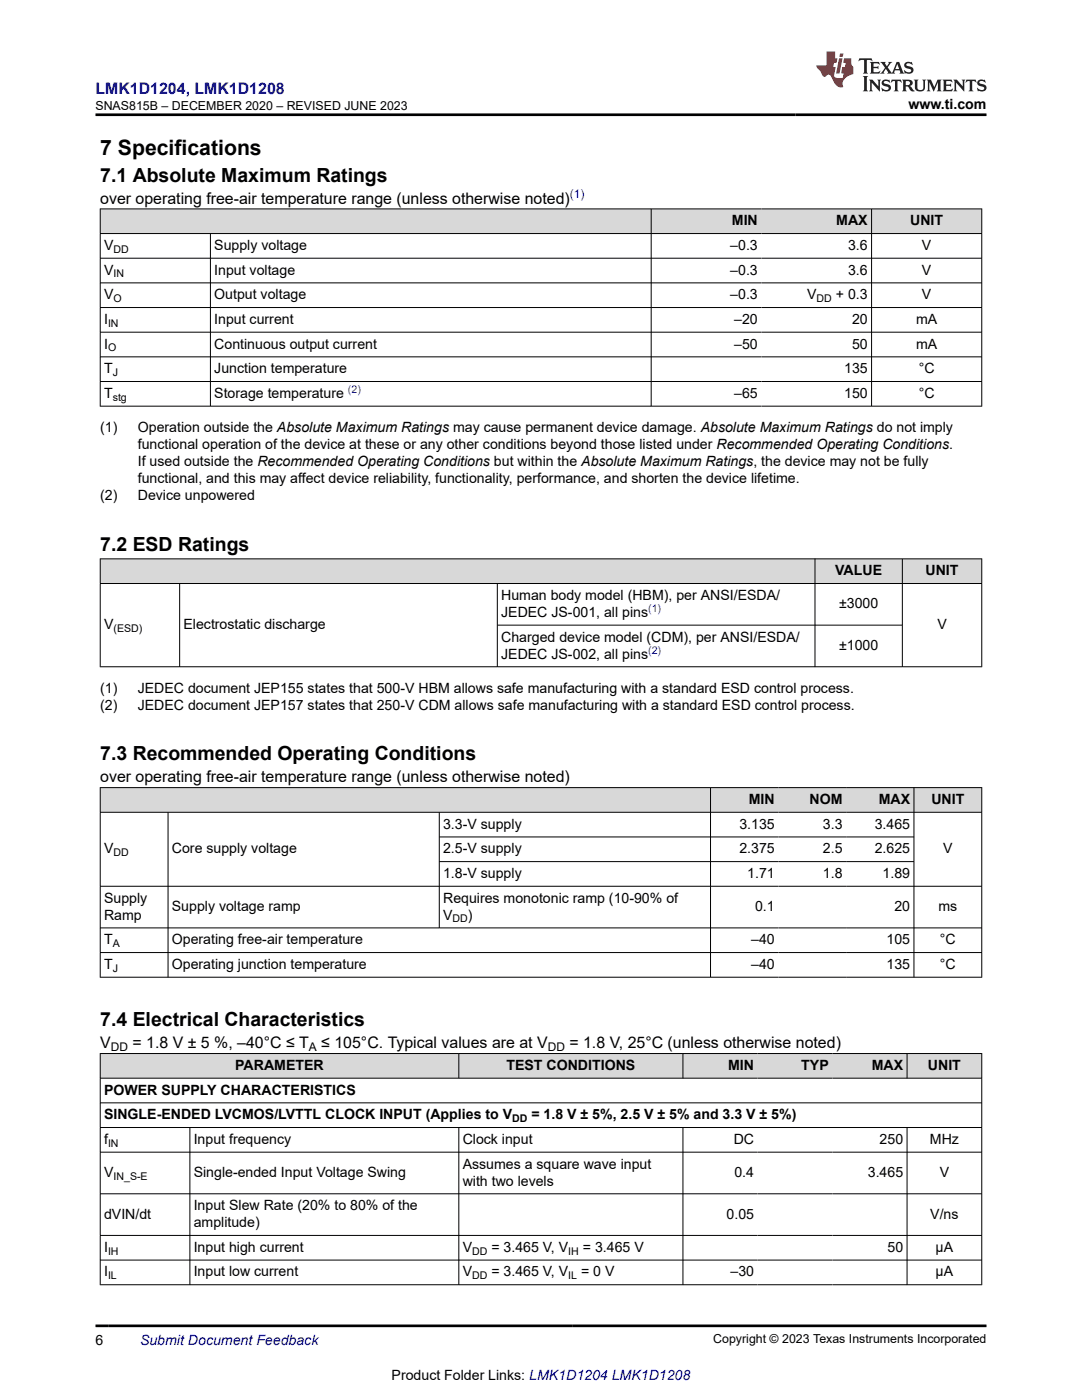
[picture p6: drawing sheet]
<svg xmlns="http://www.w3.org/2000/svg" width="216mm" height="279mm" viewBox="0 0 216 279" stroke-linecap="round" stroke-linejoin="round" font-family="sans-serif">
<defs><g id="words">
<text font-size="4.2" x="20" y="30.9">7 Specifications</text>
<g font-size="3.9">
<text x="20" y="36.3">7.1 Absolute Maximum Ratings</text>
<text x="20" y="109.9">7.2 ESD Ratings</text>
<text x="20" y="151.8">7.3 Recommended Operating Conditions</text>
<text x="20" y="204.8">7.4 Electrical Characteristics</text>
</g>
<text font-size="3.2" fill="#00f" x="19" y="18.7">LMK1D1204, LMK1D1208</text>
<g font-size="3.2">
<text x="20" y="40.6">over operating free-air temperature range (unless otherwise noted)</text>
<text x="20" y="156.1">over operating free-air temperature range (unless otherwise noted)</text>
<text x="20" y="209.2">V</text>
<text x="26.4" y="209.2">= 1.8 V ± 5 %, –40°C ≤ T</text>
<text x="64.1" y="209.2">≤ 105°C. Typical values are at V</text>
<text x="113.6" y="209.2">= 1.8 V, 25°C (unless otherwise noted)</text>
</g>
<g font-size="2.8">
<text x="181.3" y="21.8">www.ti.com</text>
<text x="146" y="45">MIN</text>
<text x="166.9" y="45">MAX</text>
<text x="181.6" y="45">UNIT</text>
<text x="20.8" y="49.9">V</text>
<text x="42.8" y="49.9">Supply voltage</text>
<text x="145.7" y="49.9">–0.3</text>
<text x="169.2" y="49.9">3.6</text>
<text x="184" y="49.9">V</text>
<text x="20.8" y="54.8">V</text>
<text x="20.8" y="59.7">V</text>
<text x="42.8" y="54.8">Input voltage</text>
<text x="42.8" y="59.7">Output voltage</text>
<text x="145.7" y="54.8">–0.3</text>
<text x="145.7" y="59.7">–0.3</text>
<text x="161.1" y="59.7">V</text>
<text x="166.8" y="59.7">+ 0.3</text>
<text x="169.2" y="54.8">3.6</text>
<text x="184" y="54.8">V</text>
<text x="184" y="59.7">V</text>
<text x="20.8" y="64.6">I</text>
<text x="42.8" y="64.6">Input current</text>
<text x="146.5" y="64.6">–20</text>
<text x="170" y="64.6">20</text>
<text x="182.8" y="64.6">mA</text>
<text x="20.8" y="69.6">I</text>
<text x="42.8" y="69.6">Continuous output current</text>
<text x="146.5" y="69.6">–50</text>
<text x="170" y="69.6">50</text>
<text x="182.8" y="69.6">mA</text>
<text x="20.8" y="74.5">T</text>
<text x="42.8" y="74.5">Junction temperature</text>
<text x="168.4" y="74.5">135</text>
<text x="183.3" y="74.5">°C</text>
<text x="20.8" y="79.4">T</text>
<text x="42.8" y="79.4">Storage temperature</text>
<text x="146.5" y="79.4">–65</text>
<text x="168.4" y="79.4">150</text>
<text x="183.3" y="79.4">°C</text>
<text x="20" y="86.2">(1)</text>
<text x="27.5" y="89.6">functional operation of the device at these or any other conditions beyond those listed under Recommended Operating Conditions.</text>
<text x="27.5" y="86.2">Operation outside the Absolute Maximum Ratings may cause permanent device damage. Absolute Maximum Ratings do not imply</text>
<text x="27.5" y="93">If used outside the Recommended Operating Conditions but within the Absolute Maximum Ratings, the device may not be fully</text>
<text x="20" y="99.8">(2)</text>
<text x="27.5" y="99.8">Device unpowered</text>
<text x="27.5" y="96.4">functional, and this may affect device reliability, functionality, performance, and shorten the device lifetime.</text>
<text x="100" y="119.7">Human body model (HBM), per ANSI/ESDA/</text>
<text x="166.7" y="114.8">VALUE</text>
<text x="184.7" y="114.8">UNIT</text>
<text x="20.8" y="125.6">V</text>
<text x="36.6" y="125.6">Electrostatic discharge</text>
<text x="100" y="123.1">JEDEC JS-001, all pins</text>
<text x="167.4" y="121.4">±3000</text>
<text x="187" y="125.6">V</text>
<text x="100" y="128">Charged device model (CDM), per ANSI/ESDA/</text>
<text x="100" y="131.4">JEDEC JS-002, all pins</text>
<text x="167.4" y="129.7">±1000</text>
<text x="20" y="138.2">(1)</text>
<text x="20" y="141.6">(2)</text>
<text x="27.5" y="138.2">JEDEC document JEP155 states that 500-V HBM allows safe manufacturing with a standard ESD control process.</text>
<text x="27.5" y="141.6">JEDEC document JEP157 states that 250-V CDM allows safe manufacturing with a standard ESD control process.</text>
<text x="149.4" y="160.5">MIN</text>
<text x="161.5" y="160.5">NOM</text>
<text x="175.3" y="160.5">MAX</text>
<text x="185.8" y="160.5">UNIT</text>
<text x="88.4" y="165.4">3.3-V supply</text>
<text x="147.5" y="165.4">3.135</text>
<text x="164.2" y="165.4">3.3</text>
<text x="174.5" y="165.4">3.465</text>
<text x="20.8" y="170.3">V</text>
<text x="34.3" y="170.3">Core supply voltage</text>
<text x="88.4" y="170.3">2.5-V supply</text>
<text x="147.5" y="170.3">2.375</text>
<text x="164.2" y="170.3">2.5</text>
<text x="174.5" y="170.3">2.625</text>
<text x="188.2" y="170.3">V</text>
<text x="88.4" y="175.2">1.8-V supply</text>
<text x="149.1" y="175.2">1.71</text>
<text x="164.2" y="175.2">1.8</text>
<text x="176.1" y="175.2">1.89</text>
<text x="20.8" y="180.1">Supply</text>
<text x="20.8" y="183.5">Ramp</text>
<text x="34.3" y="181.8">Supply voltage ramp</text>
<text x="88.4" y="180.1">Requires monotonic ramp (10-90% of</text>
<text x="88.4" y="183.5">V</text>
<text x="93.4" y="183.5">)</text>
<text x="150.7" y="181.8">0.1</text>
<text x="178.5" y="181.8">20</text>
<text x="187.3" y="181.8">ms</text>
<text x="20.8" y="188.5">T</text>
<text x="34.3" y="188.5">Operating free-air temperature</text>
<text x="149.9" y="188.5">–40</text>
<text x="176.9" y="188.5">105</text>
<text x="187.6" y="188.5">°C</text>
<text x="20.8" y="193.4">T</text>
<text x="34.3" y="193.4">Operating junction temperature</text>
<text x="149.9" y="193.4">–40</text>
<text x="176.9" y="193.4">135</text>
<text x="187.6" y="193.4">°C</text>
<text x="46.9" y="213.5">PARAMETER</text>
<text x="101.1" y="213.5">TEST CONDITIONS</text>
<text x="145.3" y="213.5">MIN</text>
<text x="159.9" y="213.5">TYP</text>
<text x="174" y="213.5">MAX</text>
<text x="185.2" y="213.5">UNIT</text>
<text x="20.8" y="218.5">POWER SUPPLY CHARACTERISTICS</text>
<text x="20.8" y="223.4">SINGLE-ENDED LVCMOS/LVTTL CLOCK INPUT (Applies to V</text>
<text x="106" y="223.4">= 1.8 V ± 5%, 2.5 V ± 5% and 3.3 V ± 5%)</text>
<text x="20.8" y="228.3">f</text>
<text x="38.7" y="228.3">Input frequency</text>
<text x="92.3" y="228.3">Clock input</text>
<text x="92.3" y="233.2">Assumes a square wave input</text>
<text x="146.4" y="228.3">DC</text>
<text x="175.5" y="228.3">250</text>
<text x="185.5" y="228.3">MHz</text>
<text x="20.8" y="234.9">V</text>
<text x="38.7" y="234.9">Single-ended Input Voltage Swing</text>
<text x="92.3" y="236.6">with two levels</text>
<text x="146.6" y="234.9">0.4</text>
<text x="173.2" y="234.9">3.465</text>
<text x="187.5" y="234.9">V</text>
<text x="20.8" y="243.2">dVIN/dt</text>
<text x="38.7" y="241.5">Input Slew Rate (20% to 80% of the</text>
<text x="38.7" y="244.9">amplitude)</text>
<text x="145" y="243.2">0.05</text>
<text x="185.6" y="243.2">V/ns</text>
<text x="20.8" y="249.8">I</text>
<text x="38.7" y="249.8">Input high current</text>
<text x="92.3" y="249.8">V</text>
<text x="98" y="249.8">= 3.465 V, V</text>
<text x="116.3" y="249.8">= 3.465 V</text>
<text x="177.1" y="249.8">50</text>
<text x="186.7" y="249.8">µA</text>
<text x="20.8" y="254.8">I</text>
<text x="38.7" y="254.8">Input low current</text>
<text x="92.3" y="254.8">V</text>
<text x="98" y="254.8">= 3.465 V, V</text>
<text x="115.9" y="254.8">= 0 V</text>
<text x="145.8" y="254.8">–30</text>
<text x="186.7" y="254.8">µA</text>
<text x="19" y="268.4">6</text>
<text x="78.1" y="275.3">Product Folder Links: LMK1D1204 LMK1D1208</text>
</g>
<text font-size="2.8" fill="#00f" x="27.9" y="268.4">Submit Document Feedback</text>
<g font-size="2.5">
<text x="19" y="21.9">SNAS815B – DECEMBER 2020 – REVISED JUNE 2023</text>
<text x="142.3" y="268.1">Copyright © 2023 Texas Instruments Incorporated</text>
</g>
<text font-size="2.4" fill="#00f" x="113.7" y="39.6">(1)</text>
<g font-size="2.4">
<text x="22.1" y="209.8">DD</text>
<text x="61.6" y="209.8">A</text>
<text x="109.3" y="209.8">DD</text>
</g>
<g font-size="2.1">
<text x="22.6" y="50.4">DD</text>
<text x="22.6" y="55.4">IN</text>
<text x="21.6" y="65.2">IN</text>
<text x="22.6" y="60.3">O</text>
<text x="162.9" y="60.3">DD</text>
<text x="21.6" y="70.1">O</text>
<text x="22.5" y="75.1">J</text>
<text x="22.5" y="80">stg</text>
<text x="22.6" y="126.1">(ESD)</text>
<text x="22.6" y="170.9">DD</text>
<text x="90.3" y="184.1">DD</text>
<text x="22.5" y="189">A</text>
<text x="22.5" y="193.9">J</text>
<text x="102.2" y="223.9">DD</text>
<text x="21.6" y="228.9">IN</text>
<text x="22.6" y="235.5">IN_S-E</text>
<text x="21.6" y="250.4">IH</text>
<text x="94.2" y="250.4">DD</text>
<text x="113.4" y="250.4">IH</text>
<text x="21.6" y="255.3">IL</text>
<text x="94.2" y="255.3">DD</text>
<text x="113.4" y="255.3">IL</text>
</g>
<g font-size="2.1" fill="#00f">
<text x="69.4" y="78.5">(2)</text>
<text x="129.3" y="122.2">(1)</text>
<text x="129.3" y="130.5">(2)</text>
</g>
</g></defs>
<g fill="#d8d8d8">
<path d="M20 41.7h175.9v4.9h-175.9z" fill-rule="evenodd"/>
<path d="M20.1 41.8h109.8v4.7h-109.8z" fill-rule="evenodd"/>
<path d="M130 41.8h21.9v4.7h-21.9z" fill-rule="evenodd"/>
<path d="M151.9 41.8h22v4.7h-22z" fill-rule="evenodd"/>
<path d="M174 41.8h21.8v4.7h-21.8z" fill-rule="evenodd"/>
</g>
<g fill="none" stroke="#000" stroke-width=".2">
<path d="M19.9 41.7h176.1M19.9 46.6h176.1M19.9 51.5h176.1M19.9 56.5h176.1M20 41.6v39.5M42 46.6v34.5M129.9 41.6v39.5M173.9 41.6v39.5M195.9 41.6v39.5M19.9 61.4h176.1M19.9 66.3h176.1M19.9 71.2h176.1"/>
<path d="M19.9 76.1h176.1M19.9 81.1h176.1"/>
</g>
<g fill="#d8d8d8">
<path d="M20 111.5h175.9v5h-175.9z" fill-rule="evenodd"/>
<path d="M20.1 111.6h142.5v4.8h-142.5z" fill-rule="evenodd"/>
<path d="M162.7 111.6h17.3v4.8h-17.3z" fill-rule="evenodd"/>
<path d="M180.1 111.6h15.7v4.8h-15.7z" fill-rule="evenodd"/>
</g>
<path d="M19.9 111.5h176.1M19.9 116.5h176.1M20 111.5v21.6M35.8 116.5v16.6M99.2 116.5v16.6M162.6 111.5v21.6M180.1 111.5v21.6M195.9 111.5v21.6M19.9 133.1h176.1M99.2 124.8h80.9" fill="none" stroke="#000" stroke-width=".2"/>
<g fill="#d8d8d8">
<path d="M20 157.2h175.9v4.9h-175.9z" fill-rule="evenodd"/>
<path d="M20.1 157.3h121.6v4.7h-121.6z" fill-rule="evenodd"/>
<path d="M141.8 157.3h13.5v4.7h-13.5z" fill-rule="evenodd"/>
<path d="M155.3 157.3h13.5v4.7h-13.5z" fill-rule="evenodd"/>
<path d="M168.8 157.3h13.5v4.7h-13.5z" fill-rule="evenodd"/>
<path d="M182.4 157.3h13.4v4.7h-13.4z" fill-rule="evenodd"/>
</g>
<g fill="none" stroke="#000" stroke-width=".2">
<path d="M19.9 157.2h176.1M20 157.1v38M141.8 157.1v38M182.4 157.1v38M195.9 157.1v38M19.9 162.1h176.1M19.9 176.9h176.1M33.5 162.1v33M87.7 162.1v23.1M87.7 167h94.7M87.7 172h94.7M19.9 185.2h176.1"/>
<path d="M19.9 190.1h176.1M19.9 195h176.1"/>
</g>
<g fill="#d8d8d8">
<path d="M20 210.3h175.9v4.9h-175.9z" fill-rule="evenodd"/>
<path d="M20.1 210.3h71.4v4.8h-71.4z" fill-rule="evenodd"/>
<path d="M91.6 210.3h44.6v4.8h-44.6z" fill-rule="evenodd"/>
<path d="M136.3 210.3h14.9v4.8h-14.9z" fill-rule="evenodd"/>
<path d="M151.2 210.3h14.9v4.8h-14.9z" fill-rule="evenodd"/>
<path d="M166.1 210.3h14.8v4.8h-14.8z" fill-rule="evenodd"/>
<path d="M181.1 210.3h14.7v4.8h-14.7z" fill-rule="evenodd"/>
</g>
<g fill="none" stroke="#000" stroke-width=".2">
<path d="M19.9 210.3h176.1M19.9 215.2h176.1M20 210.2v46.3M91.6 210.2v5M136.3 210.2v5M181 210.2v5M195.9 210.2v46.3M19.9 220.1h176.1M19.9 225h176.1M19.9 229.9h176.1M19.9 238.2h176.1M37.9 225v31.5"/>
<path d="M91.6 225v31.5M136.3 225v31.5M181 225v31.5M19.9 246.6h176.1M19.9 251.5h176.1M19.9 256.4h176.1"/>
</g>
<path d="M171.5 11.6l-.2 .6 .5-.2h.6v.1v2.2l-.2 .4h1l-.2-.4v-2.2v-.1h.5l.5 .2-.1-.6zM173.6 12.4l.2 .3v1.6l-.2 .4h1.9l.1-.6a1.08 1.08 0 0 1-1.3 .2v-.7h.6l.4 .2v-.7l-.4 .2h-.6v-.5l.2-.2a1 1 0 0 1 1 .3l-.1-.5zM175.7 12.4l.9 1.1-1 1.2h.9l-.2-.2 .5-.8 .4 .8-.2 .2h1.6l-.2-.2 .2-.5h.9l.1 .5-.1 .2h.9l-.2-.4-.8-1.9h-.5l-.9 2.1-.9-1.1 .9-1h-.8l.2 .2-.4 .6-.4-.6 .2-.2zM179 12.8l.4 1h-.7zM180.7 12.5a.65 .65 0 0 0-.2 .7 .65 .65 0 0 0 .6 .5l.6 .1 .1 .3a.79 .79 0 0 1-.7 .4 .79 .79 0 0 1-.7-.5l.1 .7 .2-.1a.93 .93 0 0 0 1.1 0 .93 .93 0 0 0 .4-.9 1.46 1.46 0 0 0-1.2-.6l-.1-.3a1.09 1.09 0 0 1 1.2 .2l-.2-.6-.1 .1-.5-.2zM172.2 15.2l.2 .4v2.2l-.2 .4h1l-.2-.4v-2.2l.2-.4zM173.4 15.9l.2 .4v1.5l-.2 .4h.8l-.3-.4 .1-1.3 1.6 1.8v-2l.2-.4h-.7l.1 .2 .1 1.1-1.2-1.3zM176.2 16a.65 .65 0 0 0-.2 .8 .65 .65 0 0 0 .6 .4l.6 .2 .1 .2a.79 .79 0 0 1-.7 .4 .79 .79 0 0 1-.7-.5l.1 .7 .2-.1a.93 .93 0 0 0 1.1 .1 .93 .93 0 0 0 .4-1 1.46 1.46 0 0 0-1.2-.5l-.1-.4a1.09 1.09 0 0 1 1.2 .2l-.1-.6-.2 .1-.5-.1zM177.9 15.9l-.1 .6a.63 .63 0 0 1 .8-.3v1.6l-.3 .4h1l-.2-.4v-1.6a.66 .66 0 0 1 .8 .3l-.1-.6zM180 15.9l.2 .4v1.5l-.2 .4h1l-.2-.2-.1-.7h.5l.1 .2a.79 .79 0 0 0 1.2 .6l-1-.9a.61 .61 0 0 0 .6-.6 .61 .61 0 0 0-.5-.7zM180.8 16.2h.1a.47 .47 0 0 1 .5 .1 .47 .47 0 0 1 .1 .5l-.1 .1-.7 .1zM182.3 15.9l.2 .2a2.27 2.27 0 0 0 .4 2 1.04 1.04 0 0 0 1.7-.7v-1.3l.2-.2h-.8l.2 .4v1.1a.6 .6 0 0 1-.6 .6 .6 .6 0 0 1-.6-.6v-1.1l.3-.4zM184.9 15.9l.2 .4v1.5l-.2 .4h.8l-.3-.4v-1.4l.9 1.9 .9-1.9v1.4l-.3 .4h1l-.2-.4v-1.5l.2-.4h-.8l-.7 1.5-.6-1.5zM188.1 15.9l.2 .4v1.5l-.2 .4h1.9l.1-.6a1.09 1.09 0 0 1-1.3 .2v-.7h.6l.4 .2v-.6l-.4 .2h-.6v-.6l.2-.1a1.01 1.01 0 0 1 1 .3l-.1-.6zM190.2 15.9l.3 .4v1.5l-.3 .4h.8l-.2-.4v-1.3l1.6 1.8v-2l.2-.4h-.7l.2 .2v1.1l-1.2-1.3zM192.8 15.9l-.1 .6a.63 .63 0 0 1 .8-.3v1.6l-.3 .4h1l-.2-.4v-1.6a.66 .66 0 0 1 .8 .3l-.1-.6zM195.2 16a.65 .65 0 0 0-.2 .8 .65 .65 0 0 0 .6 .4l.6 .2 .2 .2a.79 .79 0 0 1-.7 .4 .79 .79 0 0 1-.7-.5l.1 .7 .2-.1a.93 .93 0 0 0 1 .1 .93 .93 0 0 0 .5-1 1.46 1.46 0 0 0-1.3-.5v-.4a1.09 1.09 0 0 1 1.2 .2l-.2-.6-.2 .1-.5-.1z" fill="#231f20"/>
<path d="M164.9 10.3v2.7h-2l.1 .4 .8 1a.95 .95 0 0 0 1 .9 .59 .59 0 0 1 .5-.4 .59 .59 0 0 1 .5 .3l.4 .8a1.59 1.59 0 0 0 2.1 1.4 1.61 1.61 0 0 1 1-2.3l1-.3-.1-1.5a1.59 1.59 0 0 1-.3-1.7h-1.5l-.2 .9h.6l-.2 .9h-.5l-.2 .9v.3l.4 .1-.1 .9h-.7a.73 .73 0 0 1-1-.7l.3-1.5h-.5l.1-.9h.5l.2-.9h-.5v-1.3zM167.4 11.6l-.6 3.1h.7l.6-3.1zM167.6 10.7l-.1 .6h.7l.1-.6z" fill="#ed1c24"/>
<path d="M19 22.9h177.8M19 264.6h177.8" fill="none" stroke="#000" stroke-width=".53"/>
<use href="#words"/>
</svg>
